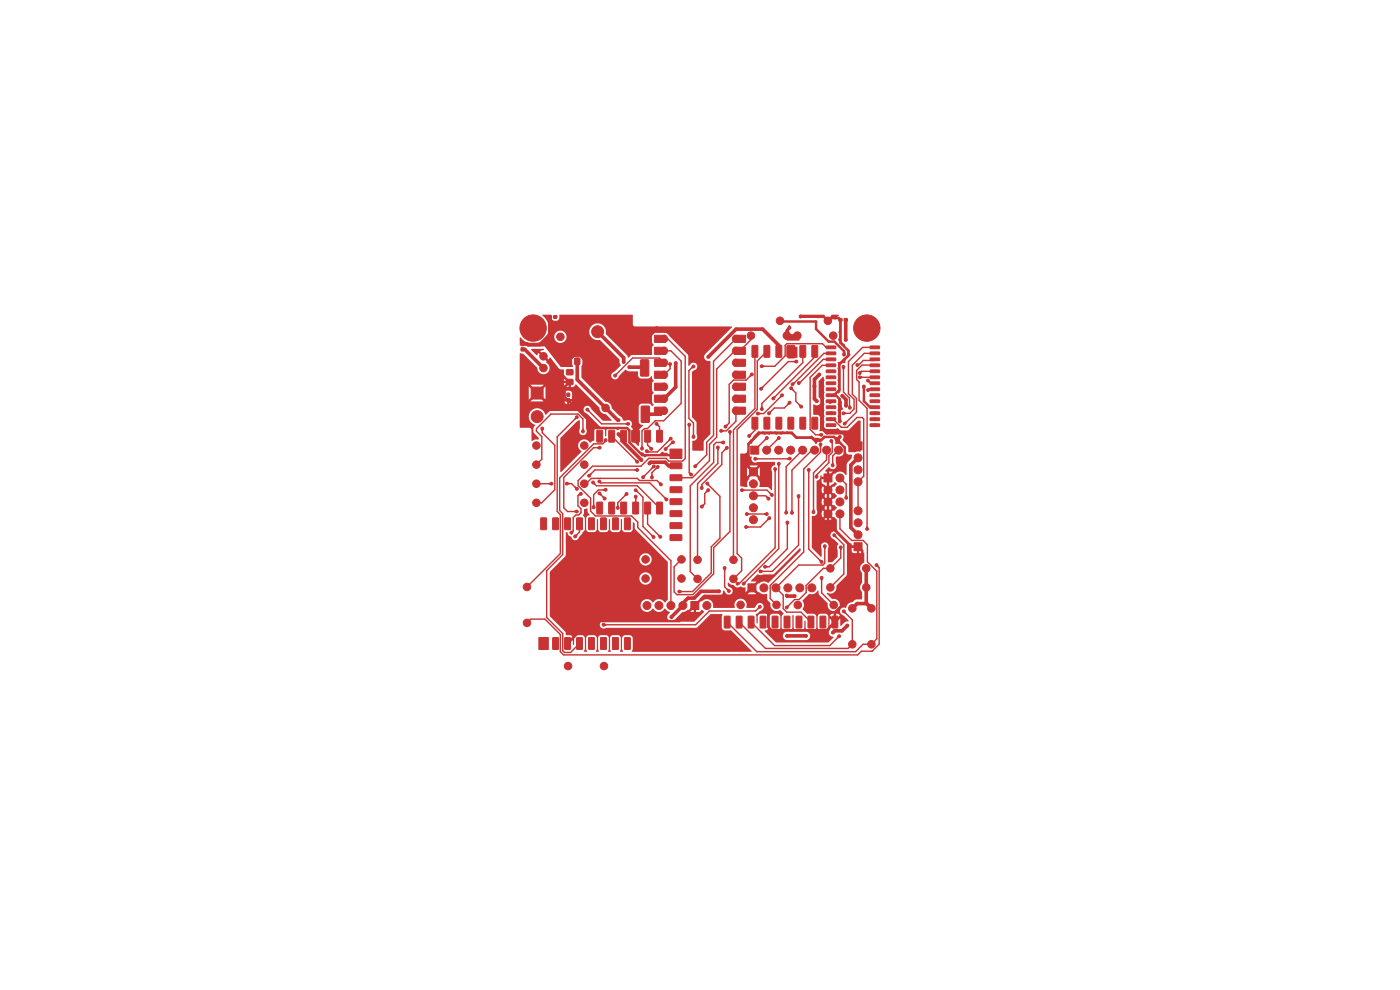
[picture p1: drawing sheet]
<svg xmlns="http://www.w3.org/2000/svg" width="297mm" height="210mm" viewBox="0 0 297 210" stroke-linecap="round" stroke-linejoin="round" font-family="sans-serif">
<g fill="#c83434" stroke="#c83434" stroke-width=".21">
<path d="M159 99.2h1.7v1.7h-1.7z"/>
<path d="M135.9 70.6l1.5-.1 .2 .2v3.1l-.1 .2h-1.4l-.2-.2z"/>
<path d="M135.9 76.4l1.5-.1 .2 .2v3.1l-.1 .2h-1.4l-.2-.2z"/>
<path d="M176.5 130.7h1.1l.1 .1 .1 2.2-.2 .2-1.1-.1z"/>
<path d="M174 130.7h1l.2 .1v2.2l-.1 .2-1.1-.1z"/>
<path d="M171.5 130.7h1l.2 .1v2.2l-.1 .2-1.2-.1z"/>
<path d="M168.9 130.7h1l.2 .1v2.2l-.1 .2-1.1-.1z"/>
<path d="M166.4 130.7h1l.2 .1v2.2l-.1 .2-1.2-.1z"/>
<path d="M163.8 130.7h1.1l.1 .1 .1 2.2-.2 .2-1.1-.1z"/>
<path d="M161.3 130.7h1l.2 .1v2.2l-.1 .2-1.1-.1z"/>
<path d="M158.8 130.7h1l.2 .1v2.2l-.1 .2-1.2-.1z"/>
<path d="M156.2 130.7h1l.2 .1v2.2l-.1 .2-1.1-.1z"/>
<path d="M153.7 130.7h1l.2 .1v2.2l-.1 .2-1.2-.1z"/>
<path d="M174.8 100.5h1.7v1.7h-1.7z"/>
<path d="M142.1 95.3h2.6v2h-2.6z"/>
<path d="M142.2 98.2h2.4l.1 1.1-.2 .1h-2.3l-.1-.2z"/>
<path d="M142.2 100.8l2.4-.1 .1 1.2-.2 .1h-2.3l-.1-.2z"/>
<path d="M142.2 103.3h2.4l.1 1.1-.2 .1h-2.3l-.1-.2z"/>
<path d="M142.2 105.8h2.4l.1 1.1-.2 .2-2.3-.1-.1-.1z"/>
<path d="M142.2 108.4l2.4-.1 .1 1.2-.2 .1h-2.3l-.1-.2z"/>
<path d="M142.2 110.9h2.4l.1 1.1-.2 .1h-2.3l-.1-.2z"/>
<path d="M142.2 113.5l2.4-.1 .1 1.2-.2 .1h-2.3l-.1-.2z"/>
<path d="M120.3 83.4h.5v.7h-.5z"/>
<path d="M120.3 84.6h.5v.6h-.5z"/>
<path d="M112.7 82.1h2.5v2.6h-2.5z"/>
<path d="M181.2 115.1h1.7v1.7h-1.7z"/>
<path d="M110.6 73.8h.5v.6h-.5z"/>
<path d="M110.6 72.7h.5v.6h-.5z"/>
<path d="M146.6 127.6h1.7v1.7h-1.7z"/>
<path d="M117.5 67h.6v.5h-.6z"/>
<path d="M116.3 67h.7v.5h-.7z"/>
<path d="M155.8 86.4h2.3l.1 1.4-2.4 .1z"/>
<path d="M155.8 83.9l2.3-.1 .1 1.4-2.4 .1z"/>
<path d="M155.8 81.3h2.3l.1 1.4-2.4 .1z"/>
<path d="M155.8 78.8l2.3-.1 .1 1.5-2.4 .1z"/>
<path d="M155.8 76.2h2.3l.1 1.4-2.4 .1z"/>
<path d="M155.8 73.7h2.3l.1 1.4-2.4 .1z"/>
<path d="M155.8 71.2l2.3-.1 .1 1.4-2.4 .1z"/>
<path d="M138.9 71.2l2.3-.1v1.4l-2.3 .1z"/>
<path d="M138.9 73.7h2.3v1.4l-2.3 .1z"/>
<path d="M138.9 76.2h2.3v1.4l-2.3 .1z"/>
<path d="M138.9 78.8l2.3-.1v1.5l-2.3 .1z"/>
<path d="M138.9 81.3h2.3v1.4l-2.3 .1z"/>
<path d="M138.9 83.9l2.3-.1v1.4l-2.3 .1z"/>
<path d="M138.9 86.4h2.3v1.4l-2.3 .1z"/>
<path d="M158.7 123.9h1.7v1.7h-1.7z"/>
<path d="M126.6 91.3h1.1l.1 .1 .1 2.2-.2 .2-1.1-.1z"/>
<path d="M129.2 91.3h1l.2 .1v2.2l-.1 .2-1.2-.1z"/>
<path d="M131.7 91.3h1l.2 .1v2.2l-.1 .2-1.1-.1z"/>
<path d="M134.1 91.3h1.3l.3 .1v2.1l-.2 .3h-1.3l-.2-.2z"/>
<path d="M136.8 91.3h1l.2 .1v2.2l-.1 .2-1.1-.1z"/>
<path d="M139.3 91.3h1.1l.1 .1 .1 2.2-.2 .2-1.1-.1z"/>
<path d="M126.6 106.6l1.1-.1 .1 .1 .1 2.2-.2 .2-1.1-.1z"/>
<path d="M129.2 106.6l1-.1 .2 .1v2.2l-.1 .2-1.2-.1z"/>
<path d="M131.7 106.6l1-.1 .2 .1v2.2l-.1 .2-1.1-.1z"/>
<path d="M134.3 106.6l1-.1 .2 .1v2.2l-.1 .2-1.2-.1z"/>
<path d="M136.8 106.6l1-.1 .2 .1v2.2l-.1 .2-1.1-.1z"/>
<path d="M139.3 106.6l1.1-.1 .1 .1 .1 2.2-.2 .2-1.1-.1z"/>
<path d="M159.3 94.6h1.7v1.7h-1.7z"/>
<path d="M136.1 86.2l1.4-.1 .3 .2v3.1l-.2 .2h-1.4l-.2-.1z"/>
<path d="M136.1 81.2l1.4-.1 .3 .2v3.1l-.2 .2h-1.4l-.2-.1z"/>
<path d="M175.3 73.4h1.9l.1 .5-1.9 .1z"/>
<path d="M175.3 74.7h1.9l.1 .5h-1.9z"/>
<path d="M175.3 76l1.9-.1 .1 .5-1.9 .1z"/>
<path d="M175.3 77.2h1.9l.1 .5-1.9 .1z"/>
<path d="M175.3 78.5h1.9l.1 .5-1.9 .1z"/>
<path d="M175.3 79.8l1.9-.1 .1 .5-1.9 .1z"/>
<path d="M175.3 81h1.9l.1 .5-1.9 .1z"/>
<path d="M175.3 82.3h1.9l.1 .5-1.9 .1z"/>
<path d="M175.3 83.6h1.9l.1 .5h-1.9z"/>
<path d="M175.3 84.9l1.9-.1 .1 .5-1.9 .1z"/>
<path d="M175.3 86.1h1.9l.1 .5-1.9 .1z"/>
<path d="M175.3 87.4h1.9l.1 .5h-1.9z"/>
<path d="M175.3 88.7l1.9-.1 .1 .5-1.9 .1z"/>
<path d="M175.3 89.9h1.9l.1 .5-1.9 .1z"/>
<path d="M184.6 89.9h1.9l.1 .5-1.9 .1z"/>
<path d="M184.6 88.7l1.9-.1 .1 .5-1.9 .1z"/>
<path d="M184.6 87.4h1.9l.1 .5h-1.9z"/>
<path d="M184.6 86.1h1.9l.1 .5-1.9 .1z"/>
<path d="M184.6 84.9l1.9-.1 .1 .5-1.9 .1z"/>
<path d="M184.6 83.6h1.9l.1 .5h-1.9z"/>
<path d="M184.6 82.3h1.9l.1 .5-1.9 .1z"/>
<path d="M184.6 81h1.9l.1 .5-1.9 .1z"/>
<path d="M184.6 79.8l1.9-.1 .1 .5-1.9 .1z"/>
<path d="M184.6 78.5h1.9l.1 .5-1.9 .1z"/>
<path d="M184.6 77.2h1.9l.1 .5-1.9 .1z"/>
<path d="M184.6 76l1.9-.1 .1 .5-1.9 .1z"/>
<path d="M184.6 74.7h1.9l.1 .5h-1.9z"/>
<path d="M184.6 73.4h1.9l.1 .5-1.9 .1z"/>
<path d="M130.5 69.1h2.5v2.5h-2.5z"/>
<path d="M114.3 135.2h2v2.6h-2z"/>
<path d="M117.3 135.3l1-.1 .2 .2v2.2l-.1 .2-1.2-.1z"/>
<path d="M119.8 135.3l1-.1 .2 .2v2.2l-.1 .2-1.1-.1z"/>
<path d="M122.4 135.3l1-.1 .2 .2v2.2l-.1 .2-1.2-.1z"/>
<path d="M124.9 135.3l1-.1 .2 .2v2.2l-.1 .2-1.1-.1z"/>
<path d="M127.4 135.3h1.2v2.5l-1.2-.1z"/>
<path d="M130 135.3h1.2l-.1 2.5-1.2-.1z"/>
<path d="M132.5 135.3l1-.1 .2 .2v2.2l-.1 .2h-.9l-.2-.1z"/>
<path d="M114.7 109.9l1.1-.1 .1 .2 .1 2.2-.2 .2-1.1-.1z"/>
<path d="M117.3 109.9l1-.1 .2 .2v2.2l-.1 .2-1.2-.1z"/>
<path d="M119.8 109.9l1-.1 .2 .2v2.2l-.1 .2-1.1-.1z"/>
<path d="M122.4 109.9l1-.1 .2 .2v2.2l-.1 .2-1.2-.1z"/>
<path d="M124.9 109.9l1-.1 .2 .2v2.2l-.1 .2-1.1-.1z"/>
<path d="M127.4 109.9l1.1-.1 .1 .2 .1 2.2-.2 .2-1.1-.1z"/>
<path d="M130 109.9l1-.1 .2 .2v2.2l-.1 .2-1.2-.1z"/>
<path d="M132.5 109.9l1-.1 .2 .2v2.2l-.1 .2-1.1-.1z"/>
<path d="M178 67.6h.6v.5h-.6z"/>
<path d="M179.1 67.6h.6v.5h-.6z"/>
<path d="M181.2 93.7h1.7v1.7h-1.7z"/>
<path d="M121.9 76h1.1v1.3h-1.1z"/>
<path d="M119.9 76h1v1.3h-1z"/>
<path d="M120.2 78.4h1.3v1.1h-1.3z"/>
<path d="M120.2 80.5h1.3v1h-1.3z"/>
<path d="M159.6 73.3h1l.2 .1v2.2l-.1 .2-1.2-.1z"/>
<path d="M162.1 73.3h1l.2 .1v2.2l-.1 .2-1.1-.1z"/>
<path d="M164.7 73.3h1l.2 .1v2.2l-.2 .2-1.1-.1z"/>
<path d="M167 73.3h1.4l.2 .1v2.1l-.1 .3h-1.3l-.3-.2z"/>
<path d="M169.7 73.3h1.1l.1 .1v2.2l-.1 .2-1.1-.1z"/>
<path d="M172.3 73.3h1l.2 .1v2.2l-.1 .2-1.2-.1z"/>
<path d="M159.6 88.6l1-.1 .2 .1v2.2l-.1 .2-1.2-.1z"/>
<path d="M162.1 88.6l1-.1 .2 .1v2.2l-.1 .2-1.1-.1z"/>
<path d="M164.7 88.6l1-.1 .2 .1v2.2l-.2 .2-1.1-.1z"/>
<path d="M167.2 88.6l1-.1 .2 .1v2.2l-.1 .2-1.2-.1z"/>
<path d="M169.7 88.6l1.1-.1 .1 .1v2.2l-.1 .2-1.1-.1z"/>
<path d="M172.3 88.6l1-.1 .2 .1v2.2l-.1 .2-1.2-.1z"/>
<circle cx="159.8" cy="102.6" r=".85"/>
<circle cx="159.8" cy="105.2" r=".85"/>
<circle cx="159.8" cy="107.7" r=".85"/>
<circle cx="159.8" cy="110.2" r=".85"/>
<circle cx="169.2" cy="128.3" r=".8"/>
<circle cx="176.9" cy="128.3" r=".8"/>
<circle cx="128.5" cy="86.5" r=".8"/>
<circle cx="128.5" cy="81.5" r=".8"/>
<circle cx="178.2" cy="101.4" r=".85"/>
<circle cx="175.6" cy="103.9" r=".85"/>
<circle cx="178.2" cy="103.9" r=".85"/>
<circle cx="175.6" cy="106.5" r=".85"/>
<circle cx="178.2" cy="106.5" r=".85"/>
<circle cx="175.6" cy="109" r=".85"/>
<circle cx="178.2" cy="109" r=".85"/>
<circle cx="115.3" cy="78.1" r=".8"/>
<circle cx="115.3" cy="75.6" r=".8"/>
<circle cx="113.9" cy="88.4" r="1.27"/>
<circle cx="128.1" cy="141.3" r=".8"/>
<circle cx="120.5" cy="141.3" r=".8"/>
<circle cx="176.1" cy="120.6" r=".8"/>
<circle cx="183.8" cy="120.6" r=".8"/>
<circle cx="169.1" cy="71.2" r=".8"/>
<circle cx="176.8" cy="71.2" r=".8"/>
<circle cx="184.9" cy="136.7" r=".8"/>
<circle cx="184.9" cy="129" r=".8"/>
<circle cx="182" cy="113.4" r=".85"/>
<circle cx="182" cy="110.9" r=".85"/>
<circle cx="182" cy="108.4" r=".85"/>
<circle cx="113.8" cy="106.7" r=".8"/>
<circle cx="124" cy="106.7" r=".8"/>
<circle cx="118.9" cy="71.4" r=".8"/>
<circle cx="121.4" cy="71.4" r=".8"/>
<circle cx="137" cy="118.7" r=".8"/>
<circle cx="144.6" cy="118.7" r=".8"/>
<circle cx="137.2" cy="128.4" r=".85"/>
<circle cx="139.8" cy="128.4" r=".85"/>
<circle cx="142.3" cy="128.4" r=".85"/>
<circle cx="144.9" cy="128.4" r=".85"/>
<circle cx="149.9" cy="128.4" r=".85"/>
<circle cx="111.8" cy="132.1" r=".8"/>
<circle cx="111.8" cy="124.5" r=".8"/>
<circle cx="148" cy="118.7" r=".8"/>
<circle cx="155.6" cy="118.7" r=".8"/>
<circle cx="156.1" cy="87.1" r=".76"/>
<circle cx="156.1" cy="84.6" r=".76"/>
<circle cx="156.1" cy="82" r=".76"/>
<circle cx="156.1" cy="79.5" r=".76"/>
<circle cx="156.1" cy="77" r=".76"/>
<circle cx="156.1" cy="74.4" r=".76"/>
<circle cx="156.1" cy="71.9" r=".76"/>
<circle cx="140.9" cy="71.9" r=".76"/>
<circle cx="140.9" cy="74.4" r=".76"/>
<circle cx="140.9" cy="77" r=".76"/>
<circle cx="140.9" cy="79.5" r=".76"/>
<circle cx="140.9" cy="82" r=".76"/>
<circle cx="140.9" cy="84.6" r=".76"/>
<circle cx="140.9" cy="87.1" r=".76"/>
<circle cx="162.1" cy="124.7" r=".85"/>
<circle cx="164.6" cy="124.7" r=".85"/>
<circle cx="167.1" cy="124.7" r=".85"/>
<circle cx="169.7" cy="124.7" r=".85"/>
<circle cx="172.2" cy="124.7" r=".85"/>
<circle cx="137" cy="122.7" r=".8"/>
<circle cx="144.6" cy="122.7" r=".8"/>
<circle cx="165.5" cy="68" r=".8"/>
<circle cx="175.6" cy="68" r=".8"/>
<circle cx="162.6" cy="95.5" r=".85"/>
<circle cx="165.2" cy="95.5" r=".85"/>
<circle cx="167.7" cy="95.5" r=".85"/>
<circle cx="170.3" cy="95.5" r=".85"/>
<circle cx="172.8" cy="95.5" r=".85"/>
<circle cx="175.3" cy="95.5" r=".85"/>
<circle cx="177.9" cy="95.5" r=".85"/>
<circle cx="126.8" cy="70.4" r="1.27"/>
<circle cx="113.1" cy="69.6" r="2.8"/>
<circle cx="113.8" cy="94.5" r=".8"/>
<circle cx="124" cy="94.5" r=".8"/>
<circle cx="113.8" cy="98.6" r=".8"/>
<circle cx="124" cy="98.6" r=".8"/>
<circle cx="180.8" cy="136.7" r=".8"/>
<circle cx="180.8" cy="129" r=".8"/>
<circle cx="148" cy="122.8" r=".8"/>
<circle cx="155.6" cy="122.8" r=".8"/>
<circle cx="159.3" cy="71.2" r=".8"/>
<circle cx="166.9" cy="71.2" r=".8"/>
<circle cx="182" cy="97.1" r=".85"/>
<circle cx="182" cy="99.7" r=".85"/>
<circle cx="182" cy="102.2" r=".85"/>
<circle cx="183.9" cy="69.6" r="2.8"/>
<circle cx="113.8" cy="102.6" r=".8"/>
<circle cx="124" cy="102.6" r=".8"/>
<circle cx="176.1" cy="124.6" r=".8"/>
<circle cx="183.8" cy="124.6" r=".8"/>
<circle cx="157.1" cy="128.3" r=".8"/>
<circle cx="164.7" cy="128.3" r=".8"/>
<circle cx="173.8" cy="79.4" r=".3"/>
<circle cx="171" cy="134.9" r=".3"/>
<circle cx="137.8" cy="98.3" r=".3"/>
<circle cx="179.4" cy="72.1" r=".3"/>
<circle cx="185.6" cy="90.2" r=".3"/>
<circle cx="185.6" cy="87.7" r=".3"/>
<circle cx="143.3" cy="77" r=".3"/>
<circle cx="167" cy="134.9" r=".3"/>
<circle cx="152.5" cy="125.4" r=".3"/>
<circle cx="117.8" cy="67.2" r=".3"/>
<circle cx="173.3" cy="85.1" r=".3"/>
<circle cx="178.7" cy="84" r=".3"/>
<circle cx="172.8" cy="81.9" r=".3"/>
<circle cx="131.2" cy="89.1" r=".3"/>
<circle cx="166.9" cy="126.4" r=".3"/>
<circle cx="133.5" cy="77.9" r=".3"/>
<circle cx="179.7" cy="132.7" r=".3"/>
<circle cx="168.6" cy="126.5" r=".3"/>
<circle cx="136.1" cy="97.6" r=".3"/>
<circle cx="131.2" cy="92.1" r=".3"/>
<circle cx="150.3" cy="75.7" r=".3"/>
<circle cx="142.4" cy="130.9" r=".3"/>
<circle cx="185.6" cy="88.9" r=".3"/>
<circle cx="120.6" cy="83.7" r=".3"/>
<circle cx="120.9" cy="79" r=".3"/>
<circle cx="176.1" cy="85.3" r=".3"/>
<circle cx="122.5" cy="76.6" r=".3"/>
<circle cx="136.8" cy="78.1" r=".3"/>
<circle cx="176.7" cy="134.2" r=".3"/>
<circle cx="132.3" cy="76.8" r=".3"/>
<circle cx="179.5" cy="86.1" r=".3"/>
<circle cx="178.2" cy="92.7" r=".3"/>
<circle cx="178.2" cy="89.4" r=".3"/>
<circle cx="169.9" cy="67.1" r=".3"/>
<circle cx="167.5" cy="69.5" r=".3"/>
<circle cx="174.4" cy="80.8" r=".3"/>
<circle cx="139.3" cy="69.6" r=".3"/>
<circle cx="134.9" cy="105.3" r=".3"/>
<circle cx="172.6" cy="108.7" r=".3"/>
<circle cx="162.3" cy="120.2" r=".3"/>
<circle cx="167" cy="110.8" r=".3"/>
<circle cx="163.2" cy="109.9" r=".3"/>
<circle cx="158.3" cy="111.8" r=".3"/>
<circle cx="168" cy="108.8" r=".3"/>
<circle cx="158.4" cy="109" r=".3"/>
<circle cx="162.7" cy="109" r=".3"/>
<circle cx="166.8" cy="108.8" r=".3"/>
<circle cx="165.2" cy="92.9" r=".3"/>
<circle cx="176.6" cy="98.7" r=".3"/>
<circle cx="140.1" cy="113.9" r=".3"/>
<circle cx="169.4" cy="105.2" r=".3"/>
<circle cx="161.3" cy="121.2" r=".3"/>
<circle cx="162.7" cy="92.9" r=".3"/>
<circle cx="178.4" cy="116.1" r=".3"/>
<circle cx="179.5" cy="105.6" r=".3"/>
<circle cx="166.9" cy="128.9" r=".3"/>
<circle cx="179" cy="129.7" r=".3"/>
<circle cx="178" cy="134.9" r=".3"/>
<circle cx="177" cy="113.5" r=".3"/>
<circle cx="154.9" cy="91.6" r=".3"/>
<circle cx="159.5" cy="79.4" r=".3"/>
<circle cx="184.2" cy="82.8" r=".3"/>
<circle cx="167.8" cy="82.4" r=".3"/>
<circle cx="170" cy="86.3" r=".3"/>
<circle cx="153.9" cy="90.5" r=".3"/>
<circle cx="165.2" cy="98.4" r=".3"/>
<circle cx="164" cy="84.5" r=".3"/>
<circle cx="157.8" cy="123.8" r=".3"/>
<circle cx="161.6" cy="86.8" r=".3"/>
<circle cx="164.4" cy="99.5" r=".3"/>
<circle cx="156.5" cy="123.8" r=".3"/>
<circle cx="169" cy="76.7" r=".3"/>
<circle cx="146.2" cy="90.1" r=".3"/>
<circle cx="150" cy="102.6" r=".3"/>
<circle cx="184.1" cy="80.7" r=".3"/>
<circle cx="144.1" cy="125.5" r=".3"/>
<circle cx="146.6" cy="100.7" r=".3"/>
<circle cx="161.5" cy="82.5" r=".3"/>
<circle cx="152.3" cy="94.9" r=".3"/>
<circle cx="167.5" cy="85.4" r=".3"/>
<circle cx="182.4" cy="80" r=".3"/>
<circle cx="163.1" cy="87.7" r=".3"/>
<circle cx="165.9" cy="83.8" r=".3"/>
<circle cx="182.4" cy="79.1" r=".3"/>
<circle cx="160.8" cy="87.7" r=".3"/>
<circle cx="153.5" cy="93.9" r=".3"/>
<circle cx="133.3" cy="89.9" r=".3"/>
<circle cx="122.4" cy="88.5" r=".3"/>
<circle cx="139.3" cy="89.9" r=".3"/>
<circle cx="124.6" cy="86.9" r=".3"/>
<circle cx="186" cy="119.9" r=".3"/>
<circle cx="183.9" cy="112.2" r=".3"/>
<circle cx="181.9" cy="77.4" r=".3"/>
<circle cx="180.3" cy="86.5" r=".3"/>
<circle cx="178.9" cy="77.8" r=".3"/>
<circle cx="131.1" cy="107.7" r=".3"/>
<circle cx="132.9" cy="104.8" r=".3"/>
<circle cx="138.7" cy="98.9" r=".3"/>
<circle cx="136.4" cy="101.2" r=".3"/>
<circle cx="138.2" cy="95.2" r=".3"/>
<circle cx="179.1" cy="75.2" r=".3"/>
<circle cx="183.3" cy="82" r=".3"/>
<circle cx="174.1" cy="94.3" r=".3"/>
<circle cx="179.2" cy="89.9" r=".3"/>
<circle cx="134.8" cy="104" r=".3"/>
<circle cx="138.6" cy="113.9" r=".3"/>
<circle cx="138.3" cy="101.3" r=".3"/>
<circle cx="139.5" cy="99" r=".3"/>
<circle cx="135.2" cy="98" r=".3"/>
<circle cx="154.6" cy="125.4" r=".3"/>
<circle cx="153.7" cy="120.5" r=".3"/>
<circle cx="174.3" cy="122.6" r=".3"/>
<circle cx="178.9" cy="87.7" r=".3"/>
<circle cx="171.6" cy="99.7" r=".3"/>
<circle cx="174.3" cy="119.2" r=".3"/>
<circle cx="127.2" cy="95" r=".3"/>
<circle cx="128" cy="132.5" r=".3"/>
<circle cx="122.4" cy="108.5" r=".3"/>
<circle cx="161.2" cy="128.7" r=".3"/>
<circle cx="168.1" cy="81.5" r=".3"/>
<circle cx="160.2" cy="97.3" r=".3"/>
<circle cx="167.5" cy="97.3" r=".3"/>
<circle cx="125.8" cy="102.3" r=".3"/>
<circle cx="157.4" cy="104" r=".3"/>
<circle cx="127.1" cy="102.1" r=".3"/>
<circle cx="163.7" cy="105" r=".3"/>
<circle cx="123.7" cy="91.5" r=".3"/>
<circle cx="141.4" cy="106" r=".3"/>
<circle cx="150.2" cy="104" r=".3"/>
<circle cx="173.2" cy="101.1" r=".3"/>
<circle cx="176.4" cy="93.5" r=".3"/>
<circle cx="148.9" cy="107.5" r=".3"/>
<circle cx="174.3" cy="92.2" r=".3"/>
<circle cx="161.6" cy="77.7" r=".3"/>
<circle cx="117" cy="102.6" r=".3"/>
<circle cx="141.2" cy="95.3" r=".3"/>
<circle cx="120.2" cy="102.6" r=".3"/>
<circle cx="135.2" cy="99.7" r=".3"/>
<circle cx="147.1" cy="77.7" r=".3"/>
<circle cx="122.4" cy="103.7" r=".3"/>
<circle cx="125" cy="100.9" r=".3"/>
<circle cx="147.1" cy="92.7" r=".3"/>
<circle cx="142.8" cy="93.8" r=".3"/>
<circle cx="140.2" cy="102.8" r=".3"/>
<circle cx="148.9" cy="103.5" r=".3"/>
<circle cx="154.2" cy="95" r=".3"/>
<circle cx="158.9" cy="92.5" r=".3"/>
<circle cx="115" cy="90.9" r=".3"/>
<circle cx="169.4" cy="81.3" r=".3"/>
<circle cx="163" cy="105.8" r=".3"/>
<circle cx="175" cy="115.9" r=".3"/>
<circle cx="176.3" cy="87.7" r=".3"/>
<circle cx="176.3" cy="88.9" r=".3"/>
<circle cx="122" cy="113.8" r=".3"/>
<circle cx="130.5" cy="79.7" r=".3"/>
<circle cx="147.5" cy="98.9" r=".3"/>
<circle cx="128.5" cy="93.4" r=".3"/>
<circle cx="128.3" cy="105.8" r=".3"/>
<circle cx="127.2" cy="104.7" r=".3"/>
<circle cx="142.2" cy="77.2" r=".3"/>
<circle cx="142.3" cy="93" r=".3"/>
<circle cx="153" cy="91.4" r=".3"/>
<circle cx="121.2" cy="113" r=".3"/>
<circle cx="137.2" cy="95.7" r=".3"/>
<circle cx="123.2" cy="104.8" r=".3"/>
<circle cx="128.5" cy="103.9" r=".3"/>
<circle cx="125.9" cy="107.6" r=".3"/>
<circle cx="136.2" cy="95.2" r=".3"/>
</g>
<g fill="none" stroke="#c83434" stroke-width=".77">
<path d="M110.8 74.1h.5l4 4M116.7 67.2v3.8l-2.2 2.1-3.7-.1M116.7 67.8l.7 .8h1.2l2.8 2.9M120.4 76.6l1.3-1.3h1.4l5.4 5.4v.8h7.1l1.3 1.4-2.1 2v7.6M121.4 71.5v4.1M122.5 76.6v3.9l8.5 8.6h.2M126.8 70.4l5.5 5.5v.9M133.5 77.9h3.1l.1 .2M139.3 69.6l-2.6 2.7-1.8-1.9h-3.1l-2.5-2.6h-4.3l-3.6 3.7M143.3 77v5.1l-2.4 2.5M165.2 74.5v-1.2l-3.4-3.5h-5.6l-5.9 5.9M173.8 79.5l-1 1v4.1l.5 .5"/>
<path d="M179.4 67.9v4.2M131.2 92.1l.4 .4h.7v1.3l3.8 3.8M137.8 98.3l.2-.3h3.1l.7 .8h1.6M140.9 87.1l-.8 .8h-3.2M174.4 80.8v10l1 1h3.8l2.8 2.8M178.7 84l.8 .8v1.3M182 97.1l-1.5 1.6v13.2l1.5 1.5M152.5 125.4h-3.8l-1.4 1.5h-1.3l-1.1 1.1v.5l-2.5 2.4M166.9 126.4l1.7 .1M167 134.9h4M179.8 132.7l-1.2 1.1h-1.5l-.4 .4M183.8 120.6v7.4l1.1 1.1"/>
<path d="M183.8 128h-2l-1 1.1"/>
</g>
<path d="M115.3 75.6l5.6 5.4-1.1 1.1v2.1l.7 .7M165.6 68.2h7.5v1.6l2.7 2.7h1.2l2.1 2v.7M167.5 69.5l-.6 .6v1.1h2.2M169.8 67.2h4.9l.9 .9 .6-.6h1.7l.4 .4v4.8l1.7 1.7v1l-1.9 1.9v5.4l-1.2 1.1M179.1 75.2h.1M113.9 83.4l1.5 1.5h5.2l5.9 5.9h6.5l.5 .5v2.5l2.7 2.8h6.9l.3-.3M176.3 83.8h1l.9 .9v4.7M178.2 92.7l-.5 .4h-.3M183.3 82v3.1l1.3 1.3h1M159.8 100.1l-1-1v-4.9l2.3-2.4h6.9l1 1h3.2l.7 .7h1.2l.8-.8h2l2.3 2.2v2.9l-3.5 3.6v9.6l4.9 5h1.4l.9 .9v1.4l-.9 .9v5.8l-4.9 4.9v2.1l-1.7 1.7h-11.7l-.7-.7v-4.8l-3.5-3.5-1.7 1.7h-8.3l-5.4 5.4h-18.9l-4.8 4.7" fill="none" stroke="#c83434" stroke-width=".52"/>
<g fill="none" stroke="#c83434" stroke-width=".3">
<path d="M140.9 71.9h.8l3.7 3.7v21.7l-.6 .5h-2.9l-.6-.6h-3.7l-1.6 1.7h-10.3l-3.1 3v1.2l2.7 2.6v2.7l1 1.1h7.7l1.3 1.3v1.1l7 7v9.6M140.9 74.4h1.4l2.2 2.2v9l-3.7 3.7h-1.8l-1.6 1.6h-.7l-.5 .5v3.8M140.9 77l-1-1.1h-5.7l-3.7 3.8M142.1 77.2v1l-1.2 1.3M147.1 77.7l-.9 .9v10.2l.9 .9v3M156.1 71.9l-4.7 4.7v15.8l-1.5 1.4v2.7l-2.4 2.4M156.1 74.4h-.2l-3.9 3.9v14.4l-1.5 1.6v3.4l-3.6 3.6h-3.5M159.3 71.2v.9l-2.3 2.3M159.5 79.4l-1.2 1.2h-2.7l-.9 .9v8.2l-.8 .8M160.1 74.5v12.2l-4.5 4.5v27.6M162.7 74.5l-2 2.1v10.3l-4.3 4.2v26.3l.9 1v2.7l-1.7 1.7M169 76.7h-1.8l-5.7 5.8"/>
<path d="M170.3 74.5v2.4l-8.7 8.7v1.2M172.8 74.5v1.2l-8.8 8.8M176.3 75h-1.5l-6.7 6.5M176.3 73.7h-1l-.8-.8h-7.6l-.3 .4v2.2l-2.2 2.2h-2.8M176.3 77.5h-1.9l-2.5 2.6v11l1.1 1.1h1.2M176.3 76.2h-1.7l-5.2 5.1M178.9 77.8v5.4l1.3 1.3 .1 2M182.4 79.1h.1M185.6 75h-2.3l-2.5 2.5v6.1l.9 .9v2.9l-2.5 2.5M185.6 78.8h-2.9l-.3 .3M185.6 77.5h-2.7l-1.2 1.1v1.9l.5 .5v3.9l1.7 1.7v25.6M185.6 76.2l-.2 .3h-2.3l-.9 .9h-.3"/>
<path d="M185.6 73.7h-2.6l-3 3v6.8l1.2 1.2v2.1l-.9 .9h-1.4M115 90.9v.9l2.7 2.7v9.4l-2.8 2.8h-1.1M122.4 88.5l-4.2 4.2v15.8l.7 .7v8.2l-7.1 7.1M123.7 91.5v-2.6l-1.1-1.1h-5.7l-3.1 3.1v.6l1.1 1.1v4.8l-1.1 1.2M124.6 86.9l3 3h5.7M127.2 95h-1.3l-6.3 6.3v6.4l.8 .8h2M128.5 93.4v.2l-.6 .6h-2l-7.2 7.2v6.9l.7 .7v8.6l-3.4 3.4v10l3.4 3.4v3.6l.3 .4h1.3l1.9-1.9M129.8 92.5l5.4 5.5M135.2 99.7h-9l-1.2 1.2M137.4 92.5v1.9l.8 .8M138.2 95.2h.1M138.7 98.9l-2.3 2.3"/>
<path d="M138.7 98.9h.1M139.3 89.9l.6 .7v1.9M139.5 99l-1.2 1.3v1M142.3 93l-2.8 2.9h-2.1l-.2-.2M142.8 93.8l-1.6 1.5M146.2 90.1v10.2l.4 .4M152.3 94.9v3.4l-4.3 4.3v16.2M153.4 93.9h-1.5l-.5 .5v3.7l-5 5v18.2l1.6 1.5M153.9 90.5h.1M154.2 95l-1.1 1.1v2.5l-4.2 4.2v.7M154.8 91.6v21.2l-3.4 3.4v5.5l-4.4 4.4h-3.4l-.6-.5v-5.4l1.6-1.5M156.1 82h.9"/>
<path d="M156.1 87.1v2.3l-2 2h-1.1M160.1 89.8v1.5l-1.2 1.2M162.7 92.9l-2.6 2.6M164.4 99.5v16.7l-7.6 7.6h-.4M165.2 98.4v18l-7.4 7.4M165.2 92.9l-2.6 2.6M165.9 83.9l-3.9 3.8h-1.2M167.5 85.4l-1.1 1.2h-2.1l-1.2 1.1M167.5 97.3h-7.3M167.8 82.4l1 1v1.7l1.2 1.2M170.3 95.5l-3.5 3.5v9.8M171.6 99.7v16.8l2.7 2.7"/>
<path d="M172.8 95.5h-.6l-4.2 4.2v9.1M174.1 94.3v1.6l-3.6 3.6v17.6l-7.1 7.1v2.8l1.3 1.3M174.1 92.2h.1M175.3 95.5v2l-2.7 2.8v8.4M176.3 88.9h.5l1.7 1.8h1.2l2.1-2.1h1.1l.3 .3v12.1l-1.2 1.2v6.2M176.4 93.5l.2 .2v2.3l-.7 .7v1.4l-2.7 2.7v.3M177.9 95.5l-1.3 1.2v2M182.4 80h.1M182.4 80h3.2M184.1 80.7l.6 .6h.9M185.6 82.6h-1.3l-.2 .2M113.8 102.6h3.2"/>
<path d="M120.2 102.6h1.1l1.1 1.1M122.9 111.1v1.8l-.9 .9M123.2 104.8h-.2l-.4 .4v2.1l.6 .6v.9l-.4 .4h-.6l-.6 .6v2.8l-.4 .4M123.9 102.6h.4l1.2-1.1h9.7l.5 .4h3.7l.8 .9M125.8 102.3l.7 .8h8.7l4.7 4.7M126.9 101.5h.1M127.1 102.1l.3 .3h10.5l3.5 3.6M127.2 104.7l1.1 1.1M127.4 101.5h.1M128.5 103.9h-1.6l-1 1v2.7M132.9 104.8l-1.9 1.9v1M134.8 104l1.6 1.5v6.2l2.2 2.2"/>
<path d="M134.9 105.3l-.1 2.5M137.4 107.8v3.4l2.7 2.7M150 102.6l2.7 2.7v8.9l-1.8 1.8v5.5l-4 4h-2.8M150.1 102.6h.1M150.2 104l-.7 .7v2.1l-.6 .7M157.4 104h5.3l1 1M158.4 109h4.3M159.8 105.2h2.6l.6 .6M163.2 109.9l-1.9 1.9h-3M167 110.8v5.6l-3.8 3.8h-.9M169.4 105.2v10.4l-5.5 5.6h-2.6M175 115.9v3.6l-.4 .4h-5.2l-4.8 4.8 1.5 1.6v2.8l.8 .8h3l2.1 2.1"/>
<path d="M177 113.5l2 2.1v6.1l-2.9 2.9M178.2 101.4l1.3 1.3v2.9M178.2 109v3.2l2.5 2.4h2.4l.9 1v3.6l2 2v14.3l-1.1 1.2h-1.8l-1.6 1.5h-21l-6.2-6.2M178.4 116.1v2.3l-2.2 2.2h-1.5l-3.7 3.6v1.5l-1.5 1.5h-.9l-1.7 1.7M186 119.9l.5 .5v16.2l-1.5 1.6M111.8 132.1l.8-.8h3l3.3 3.3v3.6l.6 .7h62.4l.8-.8h2.3M153.7 120.5v4l.9 .9M159.3 132l5 5h11.7l2-2M161.2 128.7l-.9 .9h-9.8l-2.9 2.9h-19.6M174.3 122.6v3.2l2.6 2.5M179 129.7l1.8 1.8v5.2l-.9 .9h-17.5l-5.6-5.6M185 138.1v.1"/>
</g>
<g fill="#c83434">
<path d="M146.9 77.6l.4 .4-.5 .2-.2-.2z"/>
<path d="M154.6 91.7h.5l-.1 .5h-.3z"/>
<path d="M127.1 102.1l.3-.1 .2 .6-.5-.2z"/>
<path d="M161.4 120.9l.5 .2v.2l-.5 .2z"/>
<path d="M142.5 93.7l.3 .1v.3l-.4 .2-.2-.2z"/>
<path d="M178.1 116.2h.5l-.1 .5h-.3z"/>
<path d="M184.1 80.7l.3-.1 .2 .4-.2 .2-.4-.2z"/>
<path d="M172.4 108.1h.3l.2 .5h-.6z"/>
<path d="M166.7 110.9h.6l-.1 .5h-.3z"/>
<path d="M125.8 102.3l.3-.1 .2 .5-.2 .2-.4-.3z"/>
<path d="M161.6 77.4l.6 .1v.3l-.6 .2z"/>
<path d="M134.9 97.4l.4 .3-.4 .4-.2-.5z"/>
<path d="M167.9 108.2h.3l.1 .5h-.6z"/>
<path d="M174.7 115.9h.6l-.2 .6h-.3z"/>
<path d="M161.5 86.2h.3l.1 .5h-.6z"/>
<path d="M160.9 128.6l.5 .4-.5 .2-.2-.2z"/>
<path d="M169.1 105.3h.6l-.1 .5h-.3z"/>
<path d="M124.6 86.9l.2-.2 .3 .5-.2 .2-.5-.3z"/>
<path d="M138.2 100.7h.3l.1 .5h-.6z"/>
<path d="M121.8 108.4l.5-.2v.6l-.5-.1z"/>
<path d="M153 91.1l.6 .2v.2l-.6 .2z"/>
<path d="M127.8 105.4l.2-.2 .4 .3-.4 .4z"/>
<path d="M178.8 74.6h.5v.6h-.5z"/>
<path d="M158.5 108.8l.5 .1v.3l-.5 .1z"/>
<path d="M124.8 100.7l.5-.3 .2 .2-.3 .5z"/>
<path d="M128.2 93.3l.5 .2-.4 .5-.2-.2z"/>
<path d="M134.6 105.4h.6l-.2 .5h-.3z"/>
<path d="M157.5 103.7l.5 .1v.3l-.5 .2z"/>
<path d="M127.2 104.6l.2-.1 .3 .5-.2 .2-.5-.3z"/>
<path d="M163 87.4l.4-.2 .3 .2-.3 .5z"/>
<path d="M173.7 92.1l.5-.1v.5l-.5-.1z"/>
<path d="M167.3 85.3l.4 .4-.5 .2-.2-.2z"/>
<path d="M157.6 123.6l.5-.3 .2 .2-.3 .5z"/>
<path d="M148.7 102.9h.3l.2 .6h-.6z"/>
<path d="M174 122.6h.6l-.2 .6h-.2z"/>
<path d="M153.9 94.8l.5 .4-.5 .3-.2-.2z"/>
<path d="M177.9 88.8h.5v.5h-.5z"/>
<path d="M132.7 89.8l.5-.2v.6l-.5-.1z"/>
<path d="M179.4 105h.3l.1 .5h-.6z"/>
<path d="M158.8 92.2l.5-.2 .2 .2-.3 .4z"/>
<path d="M144.2 125.2l.5 .1v.3l-.5 .2z"/>
<path d="M173.8 94.3h.6l-.2 .5h-.3z"/>
<path d="M130.3 79.4l.5-.2 .2 .2-.3 .4z"/>
<path d="M174 118.7l.5 .3-.4 .4-.3-.5z"/>
<path d="M136.3 101l.4-.3 .2 .2-.2 .5z"/>
<path d="M156.5 123.5h.4l.2 .3-.5 .3-.1-.3z"/>
<path d="M152 95h.6l-.2 .5h-.3z"/>
<path d="M159.2 79.3l.5 .4-.5 .2-.2-.2z"/>
<path d="M176.5 88.7l.4 .2-.5 .3-.1-.3z"/>
<path d="M167.2 69.4l.4 .4-.4 .3-.3-.3z"/>
<path d="M176.1 93.7l.6-.2v.6h-.3z"/>
<path d="M121.9 113.5l.4-.2 .2 .2-.2 .5z"/>
<path d="M141.1 105.4l.4 .3-.4 .4-.2-.5z"/>
<path d="M139.3 98.9l.4 .4-.5 .3-.2-.2z"/>
<path d="M162.1 108.9l.5-.1v.5l-.5-.1z"/>
<path d="M141.9 77.3h.5l-.1 .5h-.3z"/>
<path d="M121.9 103.4l.2-.2 .4 .3-.4 .4z"/>
<path d="M184.1 82.5l.6-.1v.3l-.4 .3z"/>
<path d="M180.1 85.9h.3l.2 .5h-.6z"/>
<path d="M137.4 95.5l.4 .2v.3h-.6z"/>
<path d="M171.3 99.7h.6l-.2 .6h-.3z"/>
<path d="M162.4 92.8l.5 .4-.5 .2-.2-.2z"/>
<path d="M163.9 84.3l.5-.3 .2 .2-.3 .5z"/>
<path d="M125.8 107h.3l.1 .6h-.5z"/>
<path d="M136.1 94.6h.2l.2 .5h-.6z"/>
<path d="M177.8 134.8l.4 .4-.5 .3-.2-.2z"/>
<path d="M145.9 90.1h.6l-.1 .6h-.3z"/>
<path d="M167.8 82.4l.3-.2 .3 .5-.2 .2-.5-.3z"/>
<path d="M169.6 85.8l.5 .2-.4 .4-.3-.4z"/>
<path d="M164.2 99.6h.5l-.1 .5h-.3z"/>
<path d="M164.9 98.4h.6l-.1 .6h-.3z"/>
<path d="M161.3 82.2l.5-.2 .2 .2-.3 .4z"/>
<path d="M150 102.6l.3-.2 .2 .5-.2 .2-.4-.3z"/>
<path d="M139.6 113.6l.2-.2 .4 .2-.4 .4z"/>
<path d="M160.8 87.4l.6 .2v.3l-.6 .1z"/>
<path d="M148.7 107.2l.5-.3 .2 .3-.3 .4z"/>
<path d="M126.6 94.8l.6-.1v.6l-.6-.2z"/>
<path d="M177.9 92.5l.4 .4-.4 .4-.3-.4z"/>
<path d="M169.4 81l.4-.1-.1 .5-.3-.1z"/>
<path d="M179 129.7l.3-.2 .2 .5-.2 .2-.5-.3z"/>
<path d="M122.1 88.3l.4 .4-.4 .3-.3-.2z"/>
<path d="M163.2 104.7l.2-.2 .5 .3-.4 .4z"/>
<path d="M158.3 111.5l.6 .1v.3l-.6 .2z"/>
<path d="M178.7 77.9h.5l-.1 .5h-.3z"/>
<path d="M153.4 120.5h.6l-.1 .6h-.3z"/>
<path d="M166.7 128.6l.5-.3 .2 .3-.3 .4z"/>
<path d="M182.2 78.9l.6-.3-.2 .7z"/>
<path d="M127.9 103.8l.5-.2v.6l-.5-.1z"/>
<path d="M128.1 132.2l.5 .2v.3l-.5 .1z"/>
<path d="M168.4 76.6l.5-.2v.6l-.5-.1z"/>
<path d="M134.8 104l.3-.2 .3 .5-.2 .2-.5-.3z"/>
<path d="M139.3 89.9l.2-.2 .3 .5-.2 .2-.5-.2z"/>
<path d="M138.1 113.6l.2-.2 .5 .3-.4 .4z"/>
<path d="M132.7 104.6l.4 .4-.5 .3-.2-.2z"/>
<path d="M130.9 107.1h.3l.1 .6h-.5z"/>
<path d="M139.7 102.4l.2-.2 .5 .3-.4 .4z"/>
<path d="M163 109.7l.4 .4-.5 .3-.2-.2z"/>
<path d="M165 92.8l.4 .4-.5 .2-.2-.2z"/>
<path d="M181.8 77.1h.5l.2 .2-.5 .4z"/>
<path d="M116.4 102.5l.5-.2v.6l-.5-.1z"/>
<path d="M169.9 66.9h.5v.5h-.5z"/>
<path d="M154.1 125.1l.2-.2 .5 .2-.4 .4z"/>
<path d="M168.1 81.2l.4-.1 .2 .2-.3 .4-.3-.2z"/>
<path d="M114.7 91h.6l-.1 .5h-.3z"/>
<path d="M146.3 100.2l.5 .2-.4 .4-.3-.4z"/>
<path d="M123.9 108l.7-.1 .1 .7 .4 .6-.1 .1a.68 .68 0 0 0-.7 .7l.1 2.3 .2 .4 1.4 .2 .5-.3 .1-.4v-2l.1-.1 .2 .1v2a.68 .68 0 0 0 .6 .7h1.1l.4-.3 .2-.4v-2l.1-.1 .1 .1v2.1l.3 .4 1.4 .2 .5-.3 .1-.4v-2l.1-.1 .2 .1v2a.68 .68 0 0 0 .6 .7h1.1l.4-.3 .1-.4v-1.3l.2-.1 .2 .3 .2 1.2 6.8 6.9 .1 8-.6 .6a1.6 1.6 0 0 0-2-.5l-.6 .5a1.39 1.39 0 0 0-2.1-.4 1.39 1.39 0 0 0 0 2.1 1.39 1.39 0 0 0 2.1-.4 1.48 1.48 0 0 0 2.6 0l.5 .5 .5 .2v.2a.96 .96 0 0 0-.1 1.7l-.1 .2h-13.2l-.5-.2a.8 .8 0 0 0-1 .8 .8 .8 0 0 0 1 .8l.5-.1h18.9l.4-.2 2.8-2.7h2.4l.1 .1-.2 .4v2.3l.2 .4 .4 .2h1.4l4.4 4.5-25.4 .1-.1-.2 .2-.5v-2.4l-.5-.5h-1.1a.7 .7 0 0 0-.6 .7v2.2l.2 .5-.1 .2-.6-.1 .2-.5v-2.4l-.1-.3-.4-.3h-1.2l-.5 .4-.1 2.6 .2 .4-.1 .2-.5-.1 .2-.5v-2.4l-.2-.3-.4-.3h-1.2l-.5 .4v2.6l.2 .4-.1 .2-.6-.1 .2-.6v-2.3l-.2-.4-.4-.2h-1.1l-.5 .4-.1 2.5 .3 .5-.2 .2-.5-.1 .2-.6v-2.2l-.4-.6-1.3-.1-.5 .3-.2 1.8-.2-.1v-1l-.7 .7-.3-.3 1-1-.1-.1-.4-.3h-.9l-.2-.7-3.3-3.3v-8.1h19a1.3 1.3 0 0 0 1.8 1.3 1.3 1.3 0 0 0 .4-2.2 1.3 1.3 0 0 0-2.1 .7l-.1 .2h-19l.1-1.3 2.7-2.7h16.2v.2a1.3 1.3 0 0 0 2 1 1.3 1.3 0 0 0 0-2.2 1.3 1.3 0 0 0-2 1h-16.2l.6-.9v-4.7l.3-.1 .1 .1a1.09 1.09 0 0 0 .8 .9 .8 .8 0 0 0 .6 .7 .8 .8 0 0 0 .9-.4l1.4-1.9v-2.4l-.4-.6 .2-.5z"/>
<path d="M174.1 100.9l.2-.1v.3h.9v.5h-.9v.7l1.2 1.1-.3 .4-.7-.6a1.34 1.34 0 0 0 0 1.5l.7-.6 .3 .3-.6 .6 .1 .2-.1 .2 .6 .6-.3 .3-.7-.6a1.33 1.33 0 0 0 0 1.5l.7-.6 .3 .4-.6 .6 .1 .1-.1 .2 .6 .6-.3 .4-.7-.7a1.33 1.33 0 0 0 0 1.6l.7-.7 .3 .4-.6 .7a1.34 1.34 0 0 0 1.5-.1l-.6-.6 .3-.4 .7 .7 .2-.1 .5 .5v2l.2 .4 2.5 2.5 .4 .2 .1 .4h.9v.5h-.9l.1 1 1 .1v-.9h.5v.9h1v2a1.37 1.37 0 0 0-.4 2.3v2.1a1.37 1.37 0 0 0 0 1.9v1.5l-1.3 .1-.9 .5a1.49 1.49 0 0 0-1.3 1.3 .82 .82 0 0 0-1.1 .3 .82 .82 0 0 0 .3 1.1l1.4 1.2v.2l-.7 .1-1 .9v-1.6l-.8 .7-.3-.3 1-1-.1-.1-.4-.3h-1.3l-.3 .4 1 1-.4 .3-.7-.7v1.5l.7-.7 .4 .4-1 1.1a.97 .97 0 0 0-.2 1 .97 .97 0 0 0 .9 .6l-1.1 1.2h-11l-1.6-1.5h3v.2a.89 .89 0 0 0 .8 .8l4.3-.1a.89 .89 0 0 0 .7-.9 .89 .89 0 0 0-.8-.8h-4.2l-.5 .2-.3 .6h-3l-.9-.9 .2-.2a.68 .68 0 0 0 .6-.6v-2.3h.3v2.5l.6 .4h1a.68 .68 0 0 0 .7-.6l-.1-2.3-.2-.5-.3-.1h-1.1l-.5 .3-.1 .3h-.3a.68 .68 0 0 0-.6-.6h-1.1l-.4 .3-.2 .3v1.4h-.2l-.2-1.9 1.3-.9a.82 .82 0 0 0 .1-1.4 .82 .82 0 0 0-1.3 .5l-.4 .5-1.7-.1a1.35 1.35 0 0 0-1.2-1.9 1.35 1.35 0 0 0-1.2 1.9h-4.6a1.46 1.46 0 0 0-.7-1.6 1.46 1.46 0 0 0-1.8 .3l-.4-.6 .7-.7h3.7a1.18 1.18 0 0 0 .6-1h.3l.2 .5a.8 .8 0 0 0 1.3 .1 .8 .8 0 0 0-.2-1.2l-.6-.5v-.6l1.3 .5a1.2 1.2 0 0 0 1.5 .3l.9 .2 .1 1.1 .9-.9 .3 .3-.8 .9h1.9l-.9-.9 .4-.3 .9 .9 .1-.1a1.37 1.37 0 0 0 1.6 .4h.1l.1 1.3 .7 .7a1.37 1.37 0 0 0 .5 1.4 1.37 1.37 0 0 0 1.6 0l.6 .7-.4 .7 .1 2.5 .5 .4h1.1a.68 .68 0 0 0 .6-.6v-2.5l.2-.1 .1 .2v2.6l.5 .4h1.1a.68 .68 0 0 0 .6-.6l.2-1.4 .1 .1v1.3a.68 .68 0 0 0 .6 .6h1.1l.5-.4 .1-2.5h.2v2.3a.68 .68 0 0 0 .7 .6h1l.6-.4v-2.5a.68 .68 0 0 0-.6-.6h-1.3l-.4 .6h-.2l-.2-.3-.4-.3h-1.3l-1-1a1.7 1.7 0 0 0 0-1.8l1.3-1.4a1.69 1.69 0 0 0 1.9-.7l.3 .9 1.8 1.8a1.34 1.34 0 0 0 1.1 1.6 1.34 1.34 0 0 0 1.5-1.4 1.34 1.34 0 0 0-1.7-1.2l-1.1-1v-.2a1.41 1.41 0 0 0 1.5-.2 1.41 1.41 0 0 0 .6-1.4l2-2 .2-.4-.1-6.4-1.9-2.3a.8 .8 0 0 0-1.3-.1 .8 .8 0 0 0 .2 1.2l1.3 1.2-.3 .6 .1 2.1-1.2 1.2-.9-.1v-2.6l.1-.5a.8 .8 0 0 0-.7-1 .8 .8 0 0 0-.8 1l.1 1.9-.1 .1-2-1.9 .1-6.8a.83 .83 0 0 0 1.1-1l-.2-.4 .1-6a1.27 1.27 0 0 0 .8-1.1z"/>
<path d="M142.9 131.7l1.9-1.9 .6-.1 .5-.4 .4 .4 .9 .1v-.9h.5v.9l.8-.1 .4-.4 .5 .4-2.1 2.2h-4.3z"/>
<path d="M159.4 123.1l1.3-1.3 .7 .2 2.8-.2 5.4-5.5h.2v.6l-6.7 6.7a1.74 1.74 0 0 0-2.2 .2v-.1l-.9 .9-.4-.3 .9-.9h-1z"/>
<path d="M175.8 107l.3-.4 .7 .6 .2-.1 .6 .6-.6 .7-.2-.2-.7 .7-.3-.4 .6-.6-.1-.2 .1-.1z"/>
<path d="M175.8 104.4l.3-.3 .7 .6 .2-.1 .6 .6-.6 .6-.2-.1-.7 .6-.3-.3 .6-.6-.1-.2 .1-.2z"/>
<path d="M157.1 96.3l1.1-.1 .4-.5 .2 .1v.6a.68 .68 0 0 0 .7 .5 .84 .84 0 0 0 .1 .9 .84 .84 0 0 0 .8 .3l.5-.1h3.5a.57 .57 0 0 1-.5 .9l-.3 .5 .2 .8v3.7h-.2l-.7-.6h-1.7l-.1-.1a1.57 1.57 0 0 0-.4-1.7l.1-.1-.8-.8 .3-.4 .9 .9v-2l-.9 .9-.3-.4 .7-.9-1.8 .1 .8 .8-.3 .4-.9-.9v2l.9-.9 .3 .4-.8 .9a1.94 1.94 0 0 0-.3 1.8l-1.6-.2z"/>
<path d="M176.4 102.8l.5-.2 .2-.3 .5 .4-.6 .6-.2-.1-.7 .6-.3-.4z"/>
<path d="M177.3 97l.4-.2a1.48 1.48 0 0 0 1.6-1.1l.4 .6 1 .1 .1 .2a1.46 1.46 0 0 1-.9 1.4l-.3 .6-.1 2.2a1.58 1.58 0 0 0-2.4-.3l-.4-.4-.8-.1v1h-.5v-1l-.4-.1 .8-.8a.85 .85 0 0 0 1.1 .4 .85 .85 0 0 0 .5-1z"/>
<path d="M110.3 75h.7l3 3.1a1.32 1.32 0 0 0 2 1 1.32 1.32 0 0 0-.1-2.3l.1-.1-.7-.7 .4-.4 .7 .7 .3-.5 1.9 2.4 1 .2v1l.4 .6-.4 .8h1.2l.1 .2 .2 .1v1a.96 .96 0 0 0 1-.6l5.1 5a1.36 1.36 0 0 0 1.4 1.4l1.1 1.1v.2h-1.8l-2.3-2.3-.3-.4a.8 .8 0 0 0-1.3-.2 .8 .8 0 0 0 .2 1.3l.4 .2 2.9 2.8-.1 .2h-.7l-.5 .2-.1 .4v2l-1 .5a1.34 1.34 0 0 0-2.1-.3 1.34 1.34 0 0 0 .4 2.2l-4.3 4.3h-.2v-7.2l3.4-3.5 .6-.3 .1 .2v1.5l-.1 .5a.81 .81 0 0 0 .8 1 .81 .81 0 0 0 .7-1.1l-.1-2.5-1.5-1.5h-6l-1.1 .8a1.81 1.81 0 0 0-3-.9 1.81 1.81 0 0 0 .9 3.1l-.4 .5v1l1.1 1.1v.3l-.8 .1-.6 .3-.1-.1-.1-2.5-.4-.2h-2v-5.5h9.4l.4 .5h.7l.4-.2 .2-.4h-.6v.6h-.5v-.6l-10 .1v-3.1h1.9v2.7l1.2-1.2 .4 .3-1.2 1.2h2.8l-1.3-1.2 .4-.3 1.2 1.2v-1.3h4v1.1h1.7l-.1-1.3-.3-.4h-.7l-.3 .1-.3 .5h-4v-1.5l-1.2 1.2-.4-.3 1.3-1.3h-2.9l1.3 1.3-.4 .3-1.2-1.2-1.9 .1v-.7h9.3a.79 .79 0 0 0 1 .7v-.8h-1v.1h-9.3z"/>
<path d="M135.9 96h.5l.3 .3 .5 .2v.2l-.4 .3-.9-.9z"/>
<path d="M139.9 96.4l.6-.6 .5 .2 .6 .1v.5h-1.6z"/>
<path d="M179 94.6h.2l.2 .2v.5l-.2-.1z"/>
<path d="M160.8 91.5l5.3-.1 .4 .2 .4-.2 1.3 .2 1 1h2.5l.5-.2 .6 .5 1.4 .1 .4-.1 .4-.3 .9 .2-.1 .2h-.8l-.5 .4a1.14 1.14 0 0 0-1.4 .8l-.2-.1-.2-.4-.6-.6h-3.2l-.9-.9-.4-.1h-1.5l-.4 .1-.5-.1-.5 .2-.4-.2-1.1 .1-.6-.1-.4 .2-.8-.2-1.7 1.5-.2 .5a.75 .75 0 0 0-.8 .5l-.2-.2 .1-.4z"/>
<path d="M176.8 92.7h1.5l-.1 .8 .6 .7v.1l-.8-.2-.8 .1-.1-.9z"/>
<path d="M127.9 90.6h1.2l-.4 .6-.2 1.4-.1-.2-.1-1.2-.4-.4z"/>
<path d="M130.4 90.6h1.2l.1 .1-.7 .5-.6-.4z"/>
<path d="M177.7 84.4h.2l.7 .8v.9l.3 .7a1 1 0 0 0-.5 1.6l.2 .9-.2 .3-.5-.5-.2-.8 .1-.4-.1-.9 .1-.4-.1-.8 .1-.5z"/>
<path d="M179.7 74h.2l.3 .3 .2 1-.9 1-.2 .7a.91 .91 0 0 0-1.1 1l.1 .5v4.6l-.4 .4-.2-.3 .1-.4-.1-.8 .1-.5-.1-.8 .1-.4-.1-.9 .1-.4-.1-.8 .1-.9-.1-.4 .6-.2 .6-.6a.97 .97 0 0 0 1-1.1z"/>
<path d="M112.7 74h2.6v.3l-.7 .2 .6 .7-.3 .3-.7-.6-.3 .5-1.2-1.2z"/>
<path d="M178.1 67.9l.4 .1 .1 4.4 .6 .6 .1 .5h-.2l-1.3-1.3a1.98 1.98 0 0 0 .1-1.9l.1-.4z"/>
<path d="M167.3 69h.4l.1 .6a.72 .72 0 0 0-.1 1.2l.4 .1 .4-.2a.8 .8 0 0 1 1.2 0l.2 .6-.4 .9h-2.6l-.6-.6-.2-.5z"/>
<path d="M169.6 66.8h5.2l.8 .9-.4 .3-.6-.7-1 .2-3.9-.1z"/>
<path d="M176.3 66.8h1.6v.2l-.2 .2a.62 .62 0 0 1-.7 .5l-.3-.4-.7 .7-.3-.3 .7-.7z"/>
<path d="M162.7 105.3l.5 .2-.4 .4-.3-.4z"/>
<path d="M138.5 98.8l.4 .4-.5 .3-.2-.3z"/>
<path d="M183 82h.6l-.1 .6h-.5z"/>
<path d="M123.5 90.9h.3l.2 .6h-.6z"/>
<path d="M122.6 104.9l.5-.4 .2 .5-.5 .1z"/>
<path d="M176.5 98.1h.3l.1 .6h-.5z"/>
<path d="M160.3 97l.5 .2v.3l-.5 .1z"/>
<path d="M152.9 93.7l.5-.1v.5l-.5-.1z"/>
<path d="M174.5 80h.3l.1 .6-.1 .5 .1 .8-.1 .5 .1 .8-.1 .4 .1 .9-.1 .4 .1 .8-.1 .5 .1 .8-.1 .4 .1 .9-.1 .4 .1 .8-.1 .9 .1 .3 .4 .3h1.9l.5-.2 .6 .5h1.5l.3-.1 1.9-2 .6 .1v6.5l-2.6 .1-.1-1.3-1.2-1.3a.87 .87 0 0 0 0-1.2 .87 .87 0 0 0-1.2 0l-.5-.2h-1.9a1.27 1.27 0 0 0-1.2-.4l.1-2.9a.68 .68 0 0 0-.6-.6l-.9-.1 .1-2.1a.93 .93 0 0 0 1.2 0 .93 .93 0 0 0 .2-1.3l-.3-.3v-3.3z"/>
<path d="M115.1 66.8h1.8l.2 1 .4 .2h.6l.5-.4 .1-.8h15.4l.1 .1v1.9l.5 .5h20.5l.1 .2-5.7 5.6a.94 .94 0 0 0 0 1.2 .94 .94 0 0 0 1.1 .3v15.4l-1.3 1.5-.2 2.1h-2.3v-2.1a.88 .88 0 0 0 1-1.1l-.2-2.9-.9-1.1v-9.4l.7-.5a.8 .8 0 0 0 .2-1.3 .8 .8 0 0 0-1.2 .1l-.4 .3-.1-2.1-.1-.3-4.5-4.5-2.5-.1-.4 .3-.2 .3v1.4l.4 .6-.4 .5v1.6h-4.2l-.8 .6-.3-.6-4.5-4.4a1.81 1.81 0 0 0-1.5-2.3 1.81 1.81 0 0 0-2 2 1.81 1.81 0 0 0 2.3 1.5l4.1 4.2 .1 .7 .2 .5-1.6 1.5a.8 .8 0 0 0-.2 1.2 .8 .8 0 0 0 1.3-.1l1.5-1.7 .7 .4h1.9v.8a.74 .74 0 0 0 .7 .7h1.6l.5-.5h.2l.1 .6 .3 .4-.4 .5v1.5l.4 .5-.4 .6v1.4l.4 .6-.4 .3-.3-.4-.4-.2h-1.5l-.4 .3-.2 .4v3.1a.93 .93 0 0 0 .9 .8l-.8 1-.2 3.4-1.1-1.1v-2.3l-.2-.4a.48 .48 0 0 1 0-.8v-.2a.8 .8 0 0 0-1-.7l-.8 .1-.4-.6-2.1-2a1.42 1.42 0 0 0-1.4-1.4l-5.1-5.1v-2.4l.2-.4v-1.2a.74 .74 0 0 0-.7-.7h-.8l-.6 .4v1.4l.2 .5-.1 .2-2.5-.1-3.4-4.3h-3.6l-.6-.3-1.1 .1v-1.6l.1-.1a3.3 3.3 0 0 0 5.5-.3h1.7v.3a1.3 1.3 0 0 0 2 1 1.3 1.3 0 0 0 0-2.3 1.3 1.3 0 0 0-2 1h-1.7a3.5 3.5 0 0 0-.8-4.5z"/>
<path d="M167.2 73.6h2l-.1 2.3-.8 .2-1.2-.1z"/>
<path d="M120.3 102.3l.5 .1v.3l-.5 .2z"/>
<path d="M147 92.1h.3l.1 .5h-.6z"/>
<path d="M179 89.6l.5-.2 .2 .2-.3 .4z"/>
<path d="M153.7 90.3l.5-.3 .2 .2-.3 .5z"/>
<path d="M150 103.8l.4 .4-.5 .3-.2-.2z"/>
<path d="M137.7 94.9l.2-.2 .4 .3-.4 .4z"/>
<path d="M141 95l.5-.3 .2 .3-.3 .4z"/>
<path d="M173.3 100.5l.2 .2v.4h-.3l-.2-.1z"/>
<path d="M165.7 83.7l.4 .4-.5 .3-.2-.2z"/>
<path d="M166.6 108.2h.3l.2 .5h-.6z"/>
<path d="M167 97.2l.5-.2v.6l-.5-.1z"/>
<path d="M147.3 98.7l.5-.3 .2 .2-.3 .5z"/>
<path d="M182.5 79.7l.5 .2v.3l-.5 .1z"/>
<path d="M185.9 119.9l.3-.2 .3 .5-.2 .2-.5-.3z"/>
<path d="M179 87.4l.5 .1v.3l-.5 .2z"/>
<path d="M134.6 99.5l.5-.1v.6l-.5-.2z"/>
<path d="M183.8 111.6h.3l.1 .5h-.5z"/>
<path d="M121.1 112.8l.6-.2-.2 .6z"/>
<path d="M162.4 119.9l.5 .2v.3l-.5 .1z"/>
<path d="M142 92.9l.5 .4-.5 .3-.2-.2z"/>
<path d="M177 113.5l.2-.1 .3 .5-.2 .2-.5-.3z"/>
</g>
</svg>
